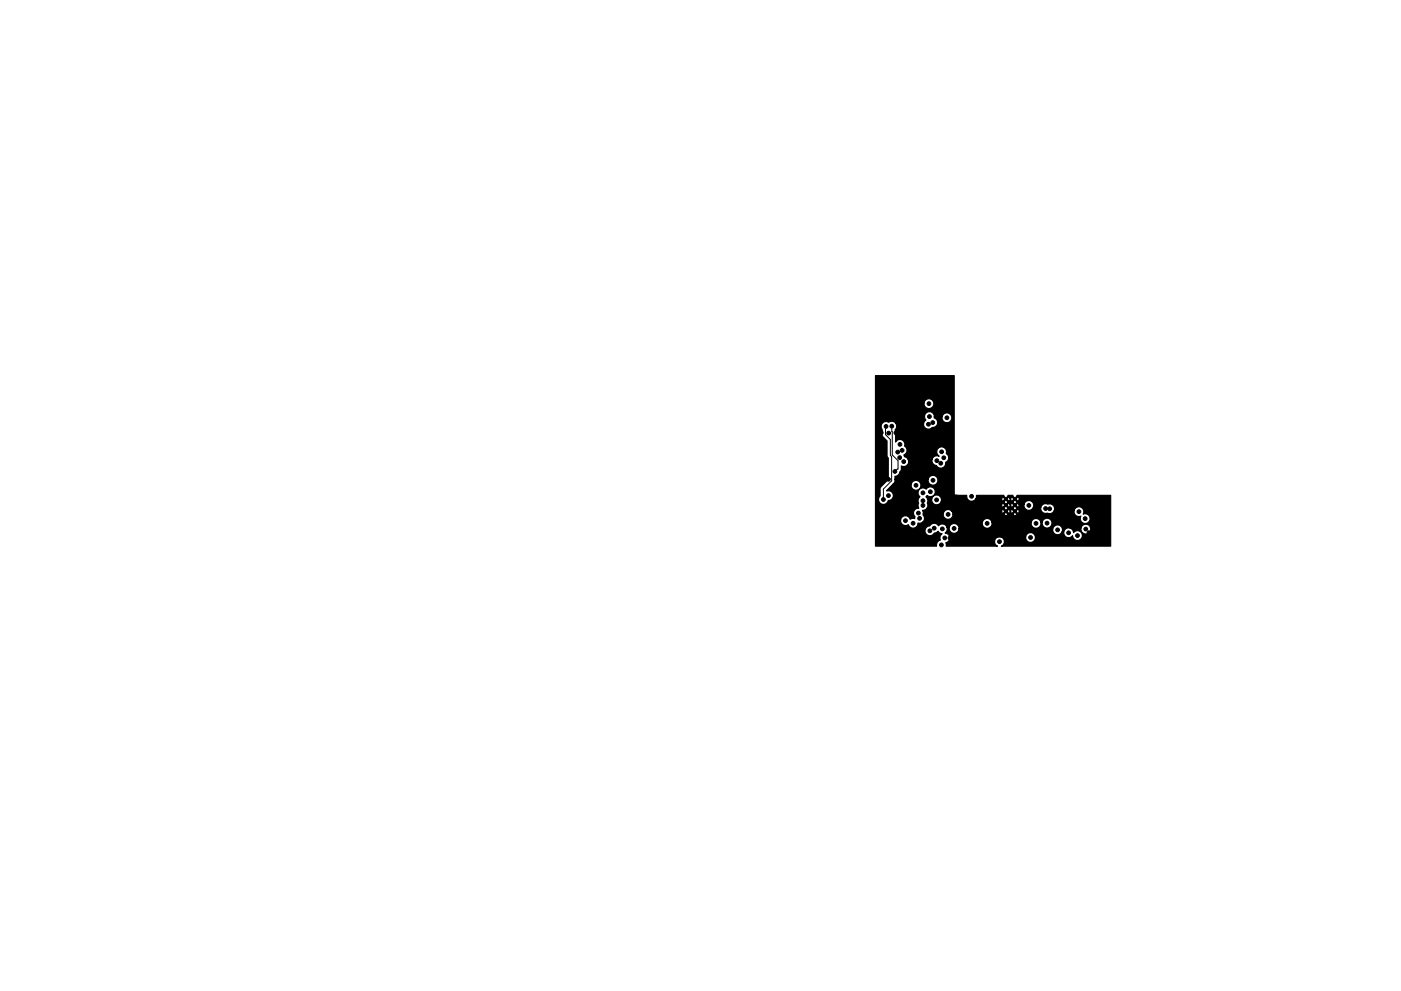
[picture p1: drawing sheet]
<svg xmlns="http://www.w3.org/2000/svg" width="297mm" height="210mm" viewBox="0 0 297 210" stroke-linecap="round" stroke-linejoin="round" font-family="sans-serif">
<g fill="#000" stroke="#000" stroke-width=".21">
<circle cx="186.4" cy="99.6" r=".4"/>
<circle cx="186.8" cy="91.8" r=".4"/>
<circle cx="187.9" cy="90.5" r=".4"/>
<circle cx="188.4" cy="91.9" r=".4"/>
<circle cx="189.1" cy="90.4" r=".4"/>
<circle cx="189.9" cy="91.8" r=".4"/>
<circle cx="190.3" cy="95.9" r=".4"/>
<circle cx="190.8" cy="97.1" r=".4"/>
<circle cx="190.8" cy="94.3" r=".4"/>
<circle cx="191.3" cy="95.5" r=".4"/>
<circle cx="191.5" cy="85.5" r=".4"/>
<circle cx="191.6" cy="97.9" r=".4"/>
<circle cx="194.3" cy="88.2" r=".4"/>
<circle cx="196.8" cy="90" r=".4"/>
<circle cx="197" cy="85.6" r=".4"/>
<circle cx="197.1" cy="88.4" r=".4"/>
<circle cx="197.2" cy="95.4" r=".4"/>
<circle cx="197.2" cy="92.6" r=".4"/>
<circle cx="197.2" cy="93.9" r=".4"/>
<circle cx="197.8" cy="89.7" r=".4"/>
<circle cx="198.6" cy="97.7" r=".4"/>
<circle cx="199.5" cy="98.3" r=".4"/>
<circle cx="199.6" cy="95.9" r=".4"/>
<circle cx="200.1" cy="97.1" r=".4"/>
<circle cx="200.8" cy="88.6" r=".4"/>
<circle cx="187.3" cy="106" r=".4"/>
<circle cx="188.4" cy="101.7" r=".4"/>
<circle cx="188.4" cy="105.2" r=".4"/>
<circle cx="189.7" cy="100" r=".4"/>
<circle cx="190.3" cy="113.2" r=".4"/>
<circle cx="192" cy="110.5" r=".4"/>
<circle cx="192.2" cy="106.7" r=".4"/>
<circle cx="192.3" cy="114.3" r=".4"/>
<circle cx="193.6" cy="111" r=".4"/>
<circle cx="194.2" cy="103" r=".4"/>
<circle cx="194.7" cy="108.9" r=".4"/>
<circle cx="195" cy="110" r=".4"/>
<circle cx="195.7" cy="107.2" r=".4"/>
<circle cx="195.7" cy="104.6" r=".4"/>
<circle cx="195.7" cy="106.2" r=".4"/>
<circle cx="197.2" cy="112.6" r=".4"/>
<circle cx="197.3" cy="104.3" r=".4"/>
<circle cx="197.8" cy="101.9" r=".4"/>
<circle cx="198.1" cy="112.1" r=".4"/>
<circle cx="198.6" cy="106.1" r=".4"/>
<circle cx="199" cy="107.5" r=".4"/>
<circle cx="199.3" cy="100.5" r=".4"/>
<circle cx="199.6" cy="115.6" r=".4"/>
<circle cx="199.8" cy="112.2" r=".4"/>
<circle cx="200.3" cy="114.1" r=".4"/>
<circle cx="200.4" cy="100.5" r=".4"/>
<circle cx="201" cy="109.1" r=".4"/>
<circle cx="201.3" cy="100.5" r=".4"/>
<circle cx="201.4" cy="114.1" r=".4"/>
<circle cx="202.3" cy="112.1" r=".4"/>
<circle cx="204.1" cy="112.9" r=".4"/>
<circle cx="206" cy="105.3" r=".4"/>
<circle cx="208.6" cy="113.5" r=".4"/>
<circle cx="208.8" cy="106.5" r=".4"/>
<circle cx="209.3" cy="111" r=".4"/>
<circle cx="209.9" cy="106.5" r=".4"/>
<circle cx="211.9" cy="114.9" r=".4"/>
<circle cx="213.3" cy="107.2" r=".25"/>
<circle cx="213.3" cy="105.9" r=".25"/>
<circle cx="213.3" cy="108.5" r=".25"/>
<circle cx="215.2" cy="107.2" r=".25"/>
<circle cx="215.2" cy="105.9" r=".25"/>
<circle cx="215.2" cy="108.5" r=".25"/>
<circle cx="218.1" cy="107.2" r=".4"/>
<circle cx="218.5" cy="114" r=".4"/>
<circle cx="219.7" cy="112.6" r=".4"/>
<circle cx="219.7" cy="111" r=".4"/>
<circle cx="221.7" cy="107.9" r=".4"/>
<circle cx="221.7" cy="106.3" r=".4"/>
<circle cx="222" cy="111" r=".4"/>
<circle cx="222.6" cy="106.3" r=".4"/>
<circle cx="222.6" cy="107.9" r=".4"/>
<circle cx="224.2" cy="112.4" r=".4"/>
<circle cx="225.8" cy="105.8" r=".4"/>
<circle cx="225.8" cy="107" r=".4"/>
<circle cx="225.8" cy="108.2" r=".4"/>
<circle cx="226.6" cy="113" r=".4"/>
<circle cx="228.4" cy="113.6" r=".4"/>
<circle cx="228.8" cy="108.6" r=".4"/>
<circle cx="230.1" cy="110" r=".4"/>
<circle cx="230.2" cy="112.3" r=".4"/>
<circle cx="230.6" cy="115.2" r=".4"/>
<circle cx="230.9" cy="113" r=".4"/>
</g>
<path d="M187.9 90.5l-.2 .1v1.6l1.1 1v3.4l.2 .3v5.1l-1.7 1.8v2.2M189.1 90.4h.1M189.1 90.4l.1 6.1 1.2 1.2v1.8l-.7 .5" fill="none" stroke="#000" stroke-width=".21"/>
<path d="M185.6 79.7h16.7v25.2l.9 .2h1.8v.4a1.04 1.04 0 0 0 .8 .8 1.04 1.04 0 0 0 1.1-.5h5.5l.1 .5h.2l.4-.4h.3l.5 .4h.2v-.5h.2l.1 .5h.2l.4-.4h.4l.4 .4h.2l.1-.3-.1-.5h-.2l-.4 .4h-.4l-.4-.4h-.2l-.1 .3h-.2v-.3h-.2l-.5 .4h-.3l-.4-.4h-.2l-.1 .3h-5.5l.1-.7h5.8l.5 .6 .4-.4v-.2h1.1l-.1 .2 .5 .4 .4-.6h19.9v10.8h-23.2a1.04 1.04 0 0 0 .4-1.6 1.04 1.04 0 0 0-1.6 0 1.04 1.04 0 0 0 .4 1.6h-10.9l-.1-.7a1.03 1.03 0 0 0 .8-1.4h16.2v.4a1.06 1.06 0 0 0 1.6 .7 1.06 1.06 0 0 0 0-1.7 1.06 1.06 0 0 0-1.6 .6h-16.2l-.4-.5-.5-.2a1.01 1.01 0 0 0 .4-1.2h.5v.4a1.05 1.05 0 0 0 1 .9 1.05 1.05 0 0 0 1-1h19.9v.4a1.04 1.04 0 0 0 .9 .9 1.04 1.04 0 0 0 1.1-.7h.3v.4a1.05 1.05 0 0 0 .8 .9 1.05 1.05 0 0 0 1.1-.4 1.05 1.05 0 0 0 1.4 .9 1.05 1.05 0 0 0 .5-1.6 1.05 1.05 0 0 0-1.7 0 .97 .97 0 0 0-.7-1h2.3v.5a1.06 1.06 0 0 0 1.6 .6 1.06 1.06 0 0 0 0-1.7 1.06 1.06 0 0 0-1.6 .6h-2.4a1.06 1.06 0 0 0-1.3 .8h-.3l.1-.2a1.06 1.06 0 0 0-.9-1.2 1.06 1.06 0 0 0-1.2 .8h-19.9v-.3a1.06 1.06 0 0 0-1-.8 1.06 1.06 0 0 0-1 .8h-.5l-.1-.3a1.04 1.04 0 0 0-1.7 0 1.03 1.03 0 0 0-.9-.6 1.03 1.03 0 0 0-1 .6 1.04 1.04 0 0 0-.8 1.6 1.04 1.04 0 0 0 1.8-.1l.6-.2 .2-.2 .3 .4 .5 .2a1.02 1.02 0 0 0-.3 1.3 1.04 1.04 0 0 0-.8 1.3h-13v-5.6h5.3v.4a1.05 1.05 0 0 0 1.7 .6 1.04 1.04 0 0 0 1.2 .8 1.04 1.04 0 0 0 .8-1.1h.6l.4-.2h12.7v.4a1.06 1.06 0 0 0 1.2 .9 1.06 1.06 0 0 0 .8-1.3h8.3v.4a1.05 1.05 0 0 0 1.3 .9 1.05 1.05 0 0 0 .8-1.3h.3v.4a1.06 1.06 0 0 0 1.6 .7 1.06 1.06 0 0 0 0-1.8 1.06 1.06 0 0 0-1.6 .7h-.3l-.2-.3a1.06 1.06 0 0 0-1-.5 1.06 1.06 0 0 0-.9 .8h-8.3l-.1-.3a1.06 1.06 0 0 0-1.1-.5 1.06 1.06 0 0 0-.8 .8h-12.7l.2-.2a1.01 1.01 0 0 0-.1-1.4l.1-.3h4.2v.4a1.05 1.05 0 0 0 1.1 .9 1.05 1.05 0 0 0 1-1.1h10.7v.2l.4 .1 .5-.1v-.2h1l.1 .2 .3 .1 .5-.1v-.2l-.4-.4-.5 .4h-1l-.4-.4-.5 .4h-10.7l-.4-.7h10.7l.1 .5h.2l.4-.4h.3l.5 .4h.2v-.5h.2l.1 .5h.2l.4-.4h.4l.4 .4h.2l.1-.3-.1-.5h-.2l-.4 .4h-.4l-.4-.4h-.2l-.1 .3h-.2v-.3h-.2l-.5 .4h-.3l-.4-.4h-.2l-.1 .3h-10.7a1.04 1.04 0 0 0-1.7 .5h-4.2l-.2-.6a.99 .99 0 0 0 1-.5h16.2v.2l.5 .3 .4-.3v-.2h1l.1 .2 .4 .3 .4-.3v-.3l-.4-.3-.5 .4h-1l-.4-.4-.5 .4h-16.2l.1-.4-.1-1.5h.9v.4a1.05 1.05 0 0 0 1.3 .8h13.6l.1 .5h.2l.4-.4h.3l.5 .4h.2v-.5h.2l.1 .5h.2l.4-.4h.4l.4 .4h.2l.1-.6h1v.4a1.04 1.04 0 0 0 .9 .9 1.04 1.04 0 0 0 1.1-.6h1.6v.4a1.03 1.03 0 0 0 1.4 .8 1 1 0 0 0 1.4-.6h4.2v.5a1.03 1.03 0 0 0 1.5 .7 1.05 1.05 0 0 0 .6 1.6 1.05 1.05 0 0 0 1.3-1.1 1.05 1.05 0 0 0-1.4-.9 1.05 1.05 0 0 0-.6-1.5 1.05 1.05 0 0 0-1.4 .7h-4.2l.1-.1a1.04 1.04 0 0 0-1.4-1.2 1.03 1.03 0 0 0-1.5 .7h-1.6l.1-.3a1.06 1.06 0 0 0-.9-1.2 1.06 1.06 0 0 0-1.2 .8h-1l-.1-.2h-.2l-.4 .4h-.4l-.4-.4h-.2l-.1 .3h-.2v-.3h-.2l-.5 .4h-.3l-.4-.4h-.2l-.1 .3h-13.6l.4-.2 .3-.4h13.3v.2l.5 .3 .4-.3v-.2h1l.1 .2 .4 .3 .4-.4v-.2l-.4-.3-.5 .4h-1l-.4-.4-.5 .4h-13.3a1.05 1.05 0 0 0-.6-1.4 1.05 1.05 0 0 0-1.4 .8h-.9l-.3-.5 .3-.3 .1 .1a1.05 1.05 0 0 0 1.4-.3 1.05 1.05 0 0 0-.3-1.4 1.05 1.05 0 0 0-1.4 .3 1.04 1.04 0 0 0-1.5 .1 1.04 1.04 0 0 0 .2 1.5 1.01 1.01 0 0 0-.3 1.3 1.01 1.01 0 0 0 0 1.1 1.03 1.03 0 0 0-1 .6 1.03 1.03 0 0 0 .2 1.2l-.1 .4h-.5l-.4 .2a1.04 1.04 0 0 0-1.1-.8 1.04 1.04 0 0 0-1 .9h-5.3v-4.5h.7v.4a1.06 1.06 0 0 0 1 .8 1.06 1.06 0 0 0 1-.8 1.04 1.04 0 0 0 1.1-1.2 1.04 1.04 0 0 0-1.4-.8l1.3-1.4h3.9v.4a1.06 1.06 0 0 0 1.6 .6 1.06 1.06 0 0 0 0-1.7 1.06 1.06 0 0 0-1.6 .7h-3.9l.4-.5 .1-.6h7a1.06 1.06 0 0 0 1.2 1.2 1.06 1.06 0 0 0 .7-1.6 1.06 1.06 0 0 0-1.8 0l-.1 .4h-7v-.6h.1a1.44 1.44 0 0 0 1-1.1l.2-.5v-.7a1.03 1.03 0 0 0 1.2-.1 1.03 1.03 0 0 0 .3-1.2h5v.4a1.35 1.35 0 0 0 1 1 1.06 1.06 0 0 0 1.3 .4 1.06 1.06 0 0 0 .6-1.2 1.03 1.03 0 0 0 .7-.9 1.03 1.03 0 0 0-.6-1 1.06 1.06 0 0 0-.6-1.3 1.06 1.06 0 0 0-1.3 .5 1.06 1.06 0 0 0 .4 1.4 1.03 1.03 0 0 0-1.5 .7h-5l-.4-.4-.4-.2-.2-.4 .2-.1a1.04 1.04 0 0 0 0-1.8 1.04 1.04 0 0 0-.6-1.3 1.04 1.04 0 0 0-1.3 .5l-.1-2.6a1 1 0 0 0 .1-1.4h5.9v.4a1.04 1.04 0 0 0 .8 .8 1.04 1.04 0 0 0 1-.3 1.04 1.04 0 0 0 1.2-.8 1.04 1.04 0 0 0-.7-1.2v-.3h1.6v.4a1.06 1.06 0 0 0 1.6 .7 1.06 1.06 0 0 0 0-1.7 1.06 1.06 0 0 0-1.6 .6h-1.6v-.2a1.05 1.05 0 0 0-1.5-.8 1.05 1.05 0 0 0-.3 1.7l-.5 .7h-5.9a1.03 1.03 0 0 0-1.5-.2 1.05 1.05 0 0 0-1.3 .1 1.05 1.05 0 0 0-.1 1.4l.1 1.4 1 1-.1 3.1 .3 .6v4.5l-1.7 1.8v1.7l-.3 .6h-.7v-20.4h10.3v.4a1.06 1.06 0 0 0 1.6 .7 1.06 1.06 0 0 0 0-1.7 1.06 1.06 0 0 0-1.6 .6h-10.3z" fill="#000" stroke="#000" stroke-width=".25"/>
</svg>
